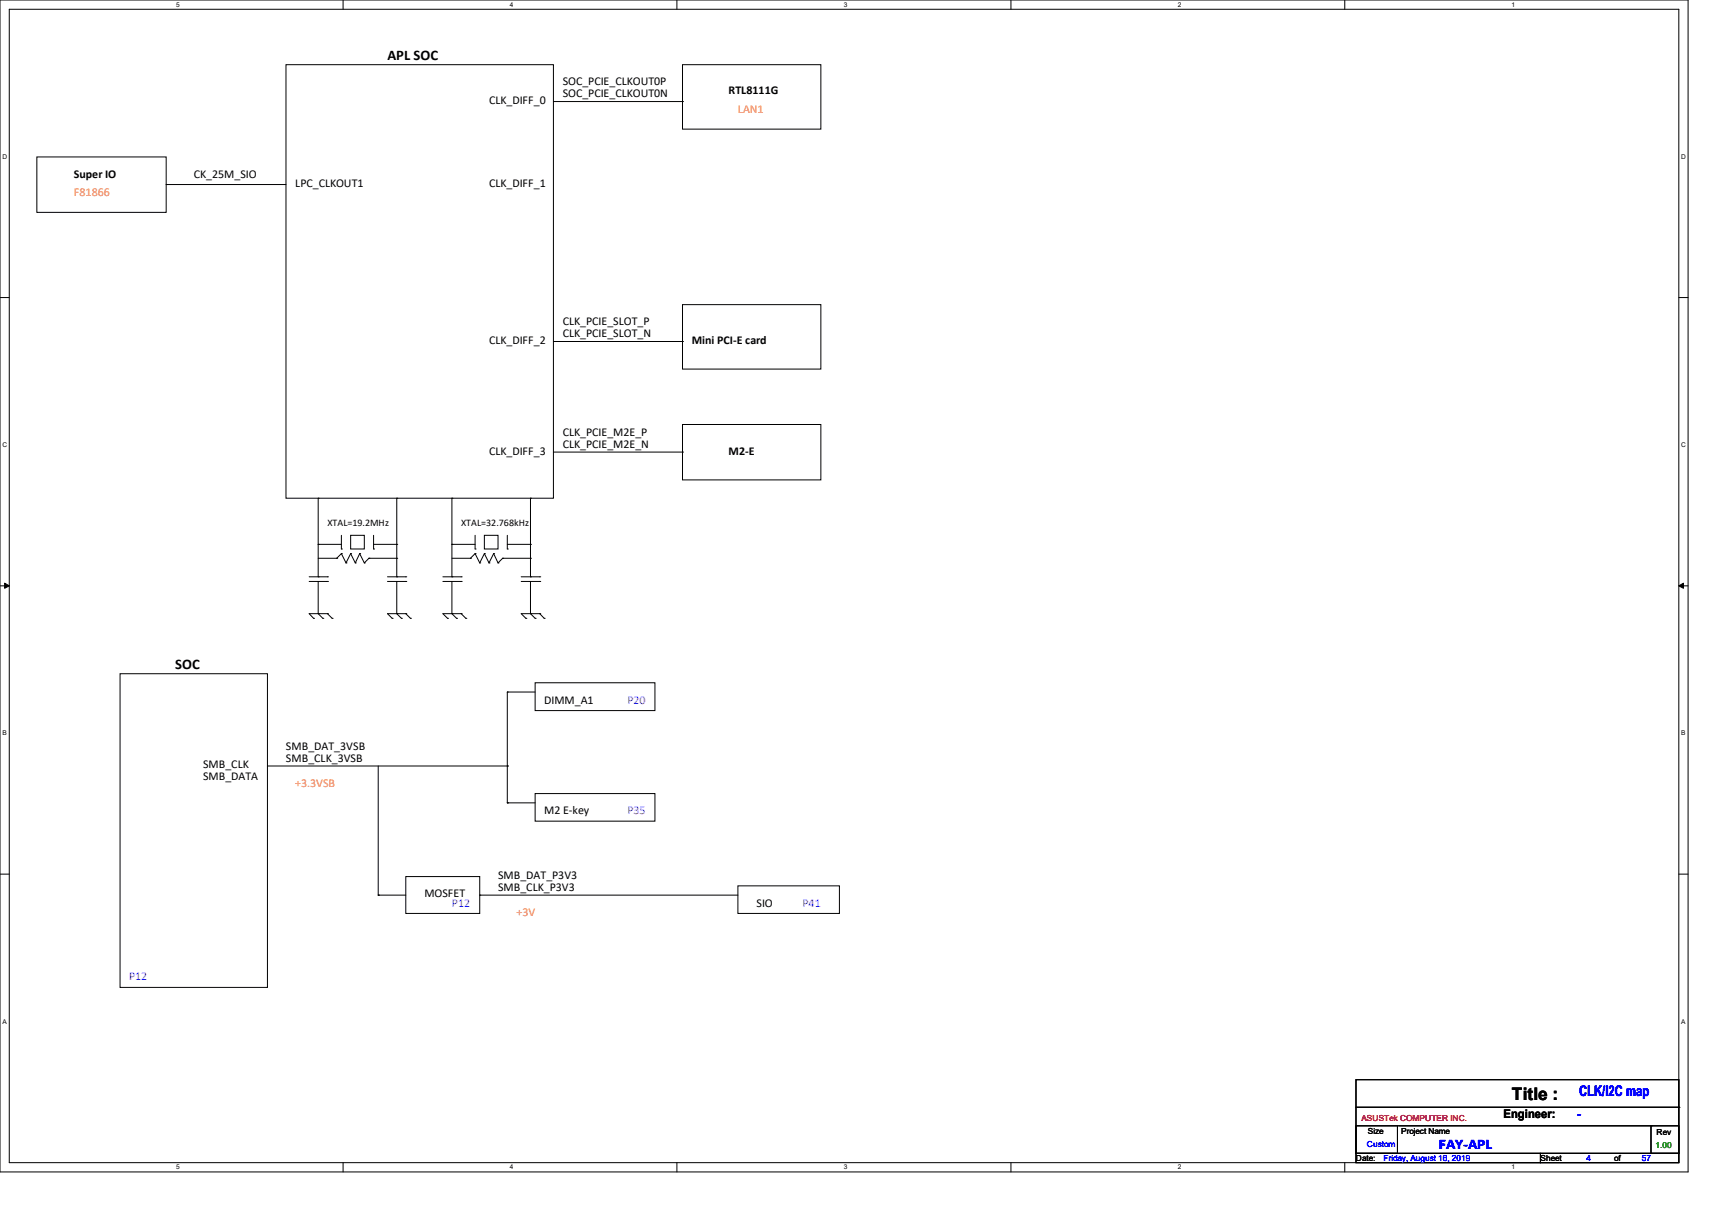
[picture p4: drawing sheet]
<svg xmlns="http://www.w3.org/2000/svg" width="297mm" height="210mm" viewBox="0 0 297 210" stroke-linecap="round" stroke-linejoin="round" font-family="sans-serif">
<defs><g id="words">
<text font-size="3" x="262.3" y="190.8">Title :</text>
<g font-size="2.5">
<text x="67.2" y="10.4">APL SOC</text>
<text x="30.4" y="116">SOC</text>
</g>
<g font-size="2.5" fill="#00f">
<text x="274" y="190.1">CLK/I2C map</text>
<text x="249.6" y="199.3">FAY-APL</text>
</g>
<g font-size="2.1">
<text x="84.8" y="18">CLK_DIFF_0</text>
<text x="97.6" y="14.8">SOC_PCIE_CLKOUT0P</text>
<text x="97.6" y="16.9">SOC_PCIE_CLKOUT0N</text>
<text x="126.4" y="16.4">RTL8111G</text>
<text x="12.8" y="30.8">Super IO</text>
<text x="33.6" y="30.8">CK_25M_SIO</text>
<text x="51.2" y="32.4">LPC_CLKOUT1</text>
<text x="84.8" y="32.4">CLK_DIFF_1</text>
<text x="84.8" y="59.6">CLK_DIFF_2</text>
<text x="97.6" y="56.4">CLK_PCIE_SLOT_P</text>
<text x="97.6" y="58.5">CLK_PCIE_SLOT_N</text>
<text x="120" y="59.6">Mini PCI-E card</text>
<text x="97.6" y="75.6">CLK_PCIE_M2E_P</text>
<text x="97.6" y="77.7">CLK_PCIE_M2E_N</text>
<text x="84.8" y="78.8">CLK_DIFF_3</text>
<text x="126.4" y="78.8">M2-E</text>
<text x="94.4" y="122">DIMM_A1</text>
<text x="49.6" y="130">SMB_DAT_3VSB</text>
<text x="35.2" y="133.2">SMB_CLK</text>
<text x="35.2" y="135.3">SMB_DATA</text>
<text x="49.6" y="132.1">SMB_CLK_3VSB</text>
<text x="94.4" y="141.2">M2 E-key</text>
<text x="73.6" y="155.6">MOSFET</text>
<text x="86.4" y="152.4">SMB_DAT_P3V3</text>
<text x="86.4" y="154.5">SMB_CLK_P3V3</text>
<text x="131.2" y="157.2">SIO</text>
<text x="260.9" y="193.9">Engineer:</text>
</g>
<g font-size="2.1" fill="#ff8000">
<text x="128" y="19.6">LAN1</text>
<text x="12.8" y="34">F81866</text>
<text x="51.2" y="136.4">+3.3VSB</text>
<text x="89.6" y="158.8">+3V</text>
</g>
<g font-size="2.1" fill="#8000ff">
<text x="108.8" y="122">P20</text>
<text x="108.8" y="141.2">P35</text>
<text x="78.4" y="157.2">P12</text>
<text x="139.2" y="157.2">P41</text>
<text x="22.4" y="170">P12</text>
</g>
<text font-size="2.1" fill="#00f" x="273.6" y="193.9">-</text>
<g font-size="1.7">
<text x="56.8" y="91.3">XTAL=19.2MHz</text>
<text x="80" y="91.3">XTAL=32.768kHz</text>
</g>
<text font-size="1.4" fill="#f00" x="236.2" y="194.4">ASUSTek COMPUTER INC.</text>
<g font-size="1.4">
<text x="237.3" y="196.6">Size</text>
<text x="243.1" y="196.6">Project Name</text>
<text x="287.4" y="196.8">Rev</text>
<text x="235.2" y="201.4">Date:</text>
<text x="267.3" y="201.4">Sheet</text>
<text x="280" y="201.4">of</text>
</g>
<g font-size="1.4" fill="#00f">
<text x="237.2" y="198.8">Custom</text>
<text x="240" y="201.4">Friday, August 16, 2019</text>
<text x="275.3" y="201.4">4</text>
<text x="284.9" y="201.4">57</text>
</g>
<text font-size="1.4" fill="#008000" x="287.2" y="199">1.00</text>
<g font-size="1.1">
<text x="30.6" y="1.1">5</text>
<text x="88.5" y="1.1">4</text>
<text x="146.4" y="1.1">3</text>
<text x="204.3" y="1.1">2</text>
<text x="262.3" y="1.1">1</text>
<text x=".4" y="27.6">D</text>
<text x="291.7" y="27.6">D</text>
<text x=".4" y="77.6">C</text>
<text x="291.7" y="77.6">C</text>
<text x=".4" y="127.6">B</text>
<text x="291.7" y="127.6">B</text>
<text x=".4" y="177.5">A</text>
<text x="291.7" y="177.5">A</text>
<text x="30.6" y="202.8">5</text>
<text x="88.5" y="202.8">4</text>
<text x="146.4" y="202.8">3</text>
<text x="204.3" y="202.8">2</text>
<text x="262.3" y="202.8">1</text>
</g>
</g></defs>
<path d="M0 0h292.9v203.2h-292.9zM1.6 1.6h289.7v200h-289.7z" fill="none" stroke="#000" stroke-width=".17"/>
<g fill="#fff">
<path d="M30.6 .2h.6v1.2h-.6z"/>
<path d="M30.6 201.8h.6v1.2h-.6z"/>
</g>
<path d="M59.5 0v1.6M59.5 201.6v1.6" fill="none" stroke="#000" stroke-width=".17"/>
<g fill="#fff">
<path d="M88.5 .2h.6v1.2h-.6z"/>
<path d="M88.5 201.8h.6v1.2h-.6z"/>
</g>
<path d="M117.4 0v1.6M117.4 201.6v1.6" fill="none" stroke="#000" stroke-width=".17"/>
<g fill="#fff">
<path d="M146.4 .2h.6v1.2h-.6z"/>
<path d="M146.4 201.8h.6v1.2h-.6z"/>
</g>
<path d="M175.4 0v1.6M175.4 201.6v1.6" fill="none" stroke="#000" stroke-width=".17"/>
<g fill="#fff">
<path d="M204.3 .2h.6v1.2h-.6z"/>
<path d="M204.3 201.8h.6v1.2h-.6z"/>
</g>
<path d="M233.3 0v1.6M233.3 201.6v1.6" fill="none" stroke="#000" stroke-width=".17"/>
<g fill="#fff">
<path d="M262.3 .2h.5v1.2h-.5z"/>
<path d="M262.3 201.8h.5v1.2h-.5z"/>
<path d="M.4 26.6h.8v1.2h-.8z"/>
<path d="M291.7 26.6h.7v1.2h-.7z"/>
<path d="M.4 76.6h.8v1.2h-.8z"/>
<path d="M291.7 76.6h.7v1.2h-.7z"/>
</g>
<path d="M0 51.6h1.6M291.3 51.6h1.6" fill="none" stroke="#000" stroke-width=".17"/>
<g fill="#fff">
<path d="M.4 126.6h.7v1.2h-.7z"/>
<path d="M291.7 126.6h.7v1.2h-.7z"/>
</g>
<path d="M0 101.6h1.6M291.3 101.6h1.6" fill="none" stroke="#000" stroke-width=".17"/>
<path d="M.8 101.1l.8 .5-.8 .4zM291.3 101.6l.8-.5v.9z" fill="#000" stroke="#000" stroke-width=".17"/>
<g fill="#fff">
<path d="M.4 176.6h.7v1.2h-.7z"/>
<path d="M291.7 176.6h.7v1.2h-.7z"/>
</g>
<g fill="none" stroke="#000" stroke-width=".17">
<path d="M49.6 11.2h46.4v75.2h-46.4zM96 17.6h22.4M118.4 11.2h24v11.2h-24zM118.4 17.6h.1M6.4 27.2h22.4v9.6h-22.4zM28.8 32h.1M28.8 32h20.8M96 59.2h22.4M118.4 52.8h24v11.2h-24zM118.4 59.2h.1M96 78.4h22.4M118.4 73.6h24v9.6h-24z"/>
<path d="M118.4 78.4h.1M55.2 94.4h.1M55.2 86.4h.1M55.2 94.4h4M55.2 86.4v13.6M55.2 96.8h3.2M58.4 96.8h.1M59.2 95.2h.1M59.2 96h.1M59.2 92.8v2.4M59.2 96l-.8 .8M59.2 96l.8 1.6"/>
<path d="M60 97.6h.1M60.8 92.8h2.4v2.4h-2.4zM60.8 96h.1M60.8 96l-.8 1.6M60.8 96l.8 1.6M61.6 97.6h.1M62.4 96h.1M62.4 96l-.8 1.6M62.4 96l.8 1.6M63.2 97.6h.1M64 96.8h.1M64 96.8h4.8"/>
<path d="M64 96.8l-.8 .8M64.8 95.2h.1M64.8 92.8v2.4M64.8 94.4h4M68.8 94.4h.1M68.8 86.4h.1M68.8 96.8h.1M68.8 86.4v13.6M78.4 94.4h.1M78.4 86.4h.1M78.4 94.4h4M78.4 96.8h3.2"/>
<path d="M78.4 86.4v13.6M81.6 96.8h.1M82.4 95.2h.1M82.4 96h.1M82.4 92.8v2.4M82.4 96l-.8 .8M82.4 96l.8 1.6M83.2 97.6h.1M84 92.8h2.4v2.4h-2.4zM84 96h.1M84 96l-.8 1.6M84 96l.8 1.6"/>
<path d="M84.8 97.6h.1M85.6 96h.1M85.6 96l-.8 1.6M85.6 96l.8 1.6M86.4 97.6h.1M87.2 96.8h.1M87.2 96.8h4.8M87.2 96.8l-.8 .8M88 95.2h.1M88 94.4h4M88 92.8v2.4M92 94.4h.1"/>
<path d="M92 86.4h.1M92 96.8h.1M92 86.4v13.6M20.8 116.8h25.6v54.4h-25.6zM53.6 100h3.2M53.6 100.8h3.2M54.4 107.2h.1M55.2 100h.1M55.2 106.4h.1M55.2 100.8v5.6M55.2 106.4l.8 .8M56 107.2h.1"/>
<path d="M56.8 100h.1M56.8 100.8h.1M56.8 106.4h.1M56.8 106.4h-3.2l.8 .8M56.8 106.4l.8 .8M57.6 107.2h.1M67.2 100h3.2M67.2 100.8h3.2M68 107.2h.1M68.8 100h.1M68.8 106.4h.1M68.8 100.8v5.6"/>
<path d="M68.8 106.4l.8 .8M69.6 107.2h.1M70.4 100h.1M70.4 100.8h.1M70.4 106.4h.1M70.4 106.4h-3.2l.8 .8M70.4 106.4l.8 .8M71.2 107.2h.1M76.8 100h3.2M76.8 100.8h3.2M77.6 107.2h.1M78.4 100h.1"/>
<path d="M78.4 106.4h.1M78.4 100.8v5.6M78.4 106.4l.8 .8M79.2 107.2h.1M80 100h.1M80 100.8h.1M80 106.4h.1M80 106.4h-3.2l.8 .8M80 106.4l.8 .8M80.8 107.2h.1M90.4 100h3.2M90.4 100.8h3.2"/>
<path d="M91.2 107.2h.1M92 100h.1M92 106.4h.1M92 100.8v5.6M92 106.4l.8 .8M92.8 118.4h20.8v4.8h-20.8zM92.8 107.2h.1M93.6 100h.1M93.6 100.8h.1M93.6 106.4h.1M93.6 106.4h-3.2l.8 .8M93.6 106.4l.8 .8"/>
<path d="M94.4 107.2h.1M46.4 132.8h41.6M65.6 132.8v22.4M88 132.8h.1M88 139.2h.1M88 120h.1M88 120v19.2M88 139.2h4.8M88 120h4.8M92.8 137.6h20.8v4.8h-20.8zM0 151.6h1.6M65.6 155.2h.1"/>
<path d="M65.6 155.2h4.8M70.4 152h12.8v6.4h-12.8zM83.2 155.2h.1M83.2 155.2h44.8M128 153.6h17.6v4.8h-17.6zM291.3 151.6h1.6M235.2 187.2h56.1v12.8h-56.1zM235.2 195.2h7.2v4.8h-7.2zM235.2 192h56.1M242.6 195.2h43.8M286.4 195.2h4.9v4.8h-4.9zM286.4 195.2h.1"/>
<path d="M291.3 192h.1M235.2 200h32.1v1.6h-32.1zM267.3 200h24v1.6h-24z"/>
</g>
<use href="#words"/>
</svg>
